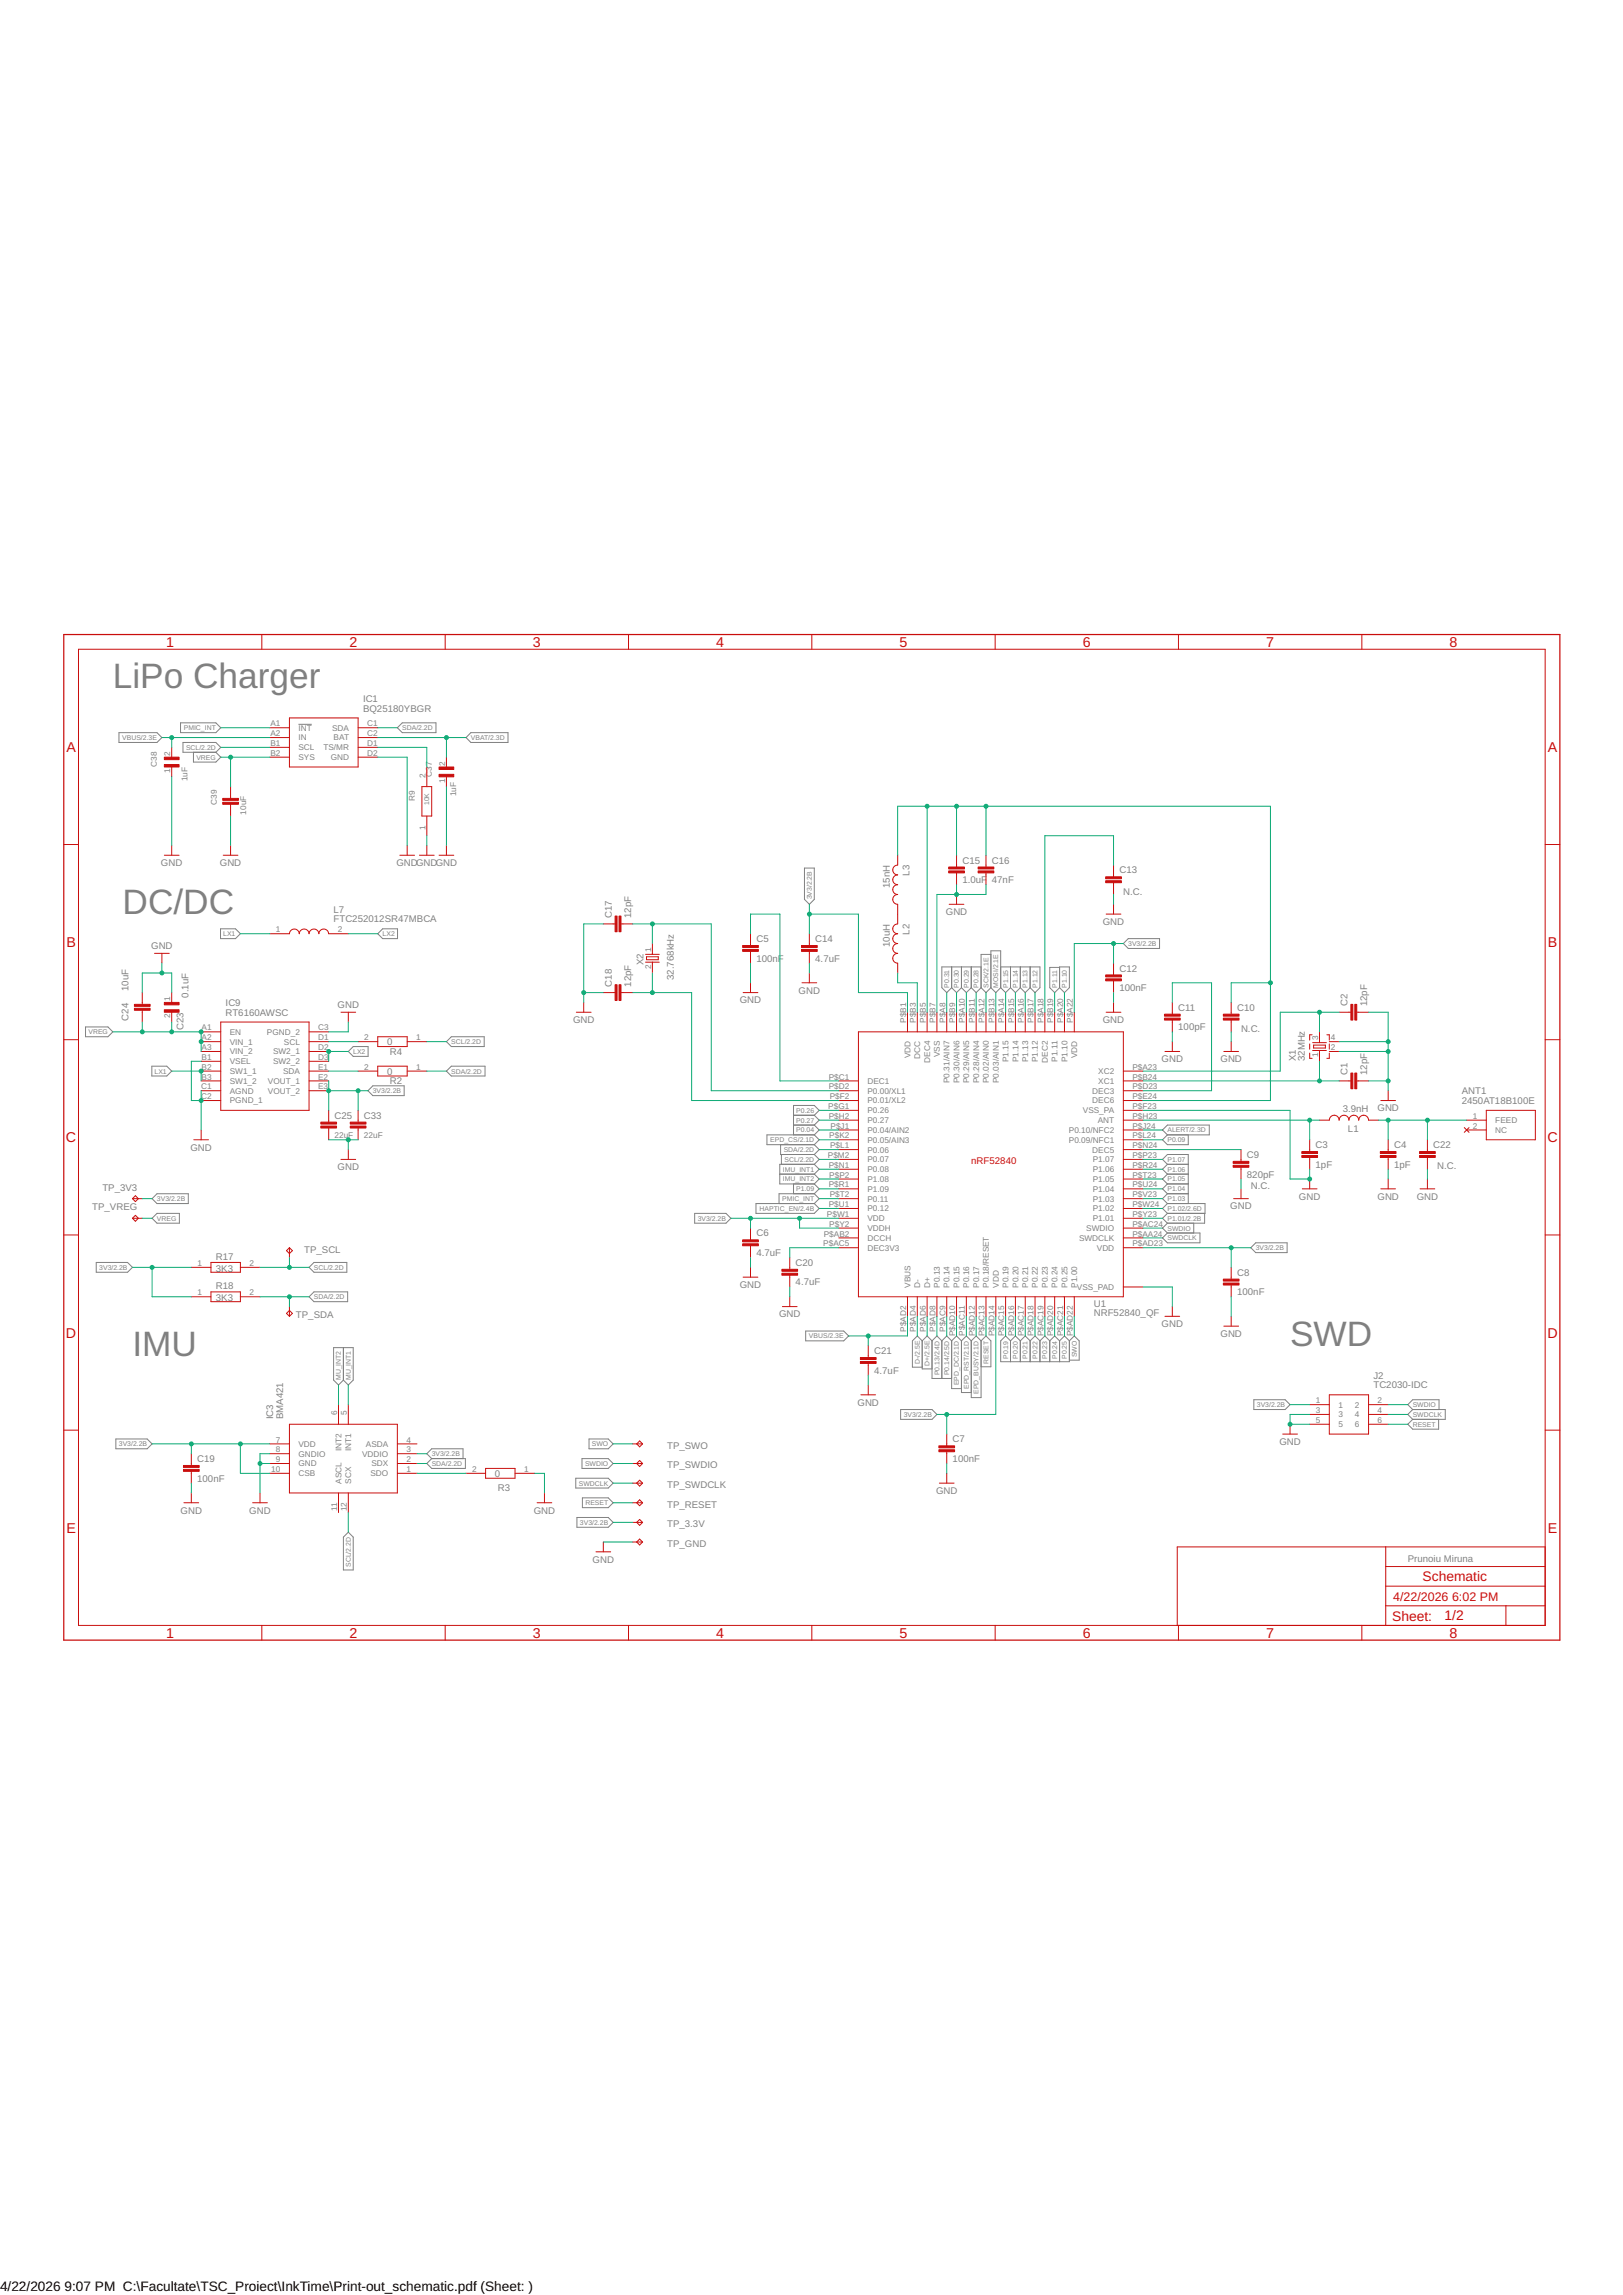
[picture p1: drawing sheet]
<svg xmlns="http://www.w3.org/2000/svg" width="420mm" height="594mm" viewBox="0 0 420 594" stroke-linecap="round" stroke-linejoin="round" font-family="sans-serif">
<defs><g id="words">
<g font-size="9.1" fill="#808080">
<text x="29.2" y="178.2">LiPo Charger</text>
<text x="31.7" y="236.6">DC/DC</text>
<text x="34.3" y="350.9">IMU</text>
<text x="334" y="348.4">SWD</text>
</g>
<g font-size="3.7" fill="#c90d0c">
<text x="43" y="167.4">1</text>
<text x="90.5" y="167.4">2</text>
<text x="138" y="167.4">3</text>
<text x="185.4" y="167.4">4</text>
<text x="232.9" y="167.4">5</text>
<text x="280.3" y="167.4">6</text>
<text x="327.8" y="167.4">7</text>
<text x="375.3" y="167.4">8</text>
<text x="17.2" y="194.6">A</text>
<text x="400.7" y="194.6">A</text>
<text x="17.2" y="245.2">B</text>
<text x="400.7" y="245.2">B</text>
<text x="17.1" y="295.7">C</text>
<text x="400.6" y="295.7">C</text>
<text x="17.1" y="346.2">D</text>
<text x="400.6" y="346.2">D</text>
<text x="17.2" y="396.8">E</text>
<text x="400.7" y="396.8">E</text>
<text x="43" y="423.9">1</text>
<text x="90.5" y="423.9">2</text>
<text x="138" y="423.9">3</text>
<text x="185.4" y="423.9">4</text>
<text x="232.9" y="423.9">5</text>
<text x="280.3" y="423.9">6</text>
<text x="327.8" y="423.9">7</text>
<text x="375.3" y="423.9">8</text>
</g>
<g font-size="3.6" fill="#c90d0c">
<text x="368.3" y="409.3">Schematic</text>
<text x="360.4" y="419.6">Sheet:</text>
<text x="374" y="419.5">1/2</text>
</g>
<g font-size="3.5">
<text x="0" y="593.1">4/22/2026</text>
<text x="16.7" y="593.1">9:07 PM C:\Facultate\TSC_Proiect\InkTime\Print-out_schematic.pdf (Sheet: )</text>
</g>
<g font-size="3.2" fill="#c90d0c">
<text x="360.6" y="414.4">4/22/2026</text>
<text x="375.9" y="414.4">6:02 PM</text>
</g>
<g font-size="2.5" fill="#808080">
<text x="94" y="184.2">BQ25180YBGR</text>
<text x="94" y="181.6">IC1</text>
<text x="41.7" y="224.2">GND</text>
<text x="56.9" y="224.2">GND</text>
<text x="102.6" y="224.2">GNDGNDGND</text>
<text x="235.4" y="226.7" transform="rotate(-90 235.4 226.7)">L3</text>
<text x="249.1" y="223.6">C15</text>
<text x="256.8" y="223.6">C16</text>
<text x="289.8" y="226.1">C13</text>
<text x="230.4" y="229.9" transform="rotate(-90 230.4 229.9)">15nH</text>
<text x="249.1" y="228.6">1.0uF</text>
<text x="256.8" y="228.6">47nF</text>
<text x="290.8" y="231.6">N.C.</text>
<text x="86.4" y="238.8">FTC252012SR47MBCA</text>
<text x="86.4" y="236.2">L7</text>
<text x="158.4" y="237.6" transform="rotate(-90 158.4 237.6)">C17</text>
<text x="163.4" y="237.6" transform="rotate(-90 163.4 237.6)">12pF</text>
<text x="244.9" y="236.9">GND</text>
<text x="285.5" y="239.4">GND</text>
<text x="39.1" y="245.8">GND</text>
<text x="195.8" y="243.9">C5</text>
<text x="211.1" y="243.9">C14</text>
<text x="230.4" y="245.2" transform="rotate(-90 230.4 245.2)">10uH</text>
<text x="235.4" y="242" transform="rotate(-90 235.4 242)">L2</text>
<text x="166.6" y="249.9" transform="rotate(-90 166.6 249.9)">X2</text>
<text x="195.8" y="248.9">100nF</text>
<text x="211.1" y="248.9">4.7uF</text>
<text x="289.8" y="251.5">C12</text>
<text x="33.3" y="256.6" transform="rotate(-90 33.3 256.6)">10uF</text>
<text x="158.4" y="255.4" transform="rotate(-90 158.4 255.4)">C18</text>
<text x="163.4" y="255.4" transform="rotate(-90 163.4 255.4)">12pF</text>
<text x="174.5" y="253.7" transform="rotate(-90 174.5 253.7)">32.768kHz</text>
<text x="206.8" y="257.2">GND</text>
<text x="289.8" y="256.6">100nF</text>
<text x="48.8" y="258.3" transform="rotate(-90 48.8 258.3)">0.1uF</text>
<text x="58.4" y="262.9">RT6160AWSC</text>
<text x="58.4" y="260.4">IC9</text>
<text x="87.4" y="261">GND</text>
<text x="191.5" y="259.7">GND</text>
<text x="305" y="261.6">C11</text>
<text x="320.3" y="261.6">C10</text>
<text x="348.8" y="260.5" transform="rotate(-90 348.8 260.5)">C2</text>
<text x="353.9" y="260.5" transform="rotate(-90 353.9 260.5)">12pF</text>
<text x="33.3" y="264.2" transform="rotate(-90 33.3 264.2)">C24</text>
<text x="47.5" y="266.6" transform="rotate(-90 47.5 266.6)">C23</text>
<text x="148.3" y="264.8">GND</text>
<text x="285.5" y="264.8">GND</text>
<text x="305" y="266.7">100pF</text>
<text x="321.3" y="267.1">N.C.</text>
<text x="100.2" y="270.5">0</text>
<text x="100.9" y="273.1">R4</text>
<text x="300.7" y="275">GND</text>
<text x="316" y="275">GND</text>
<text x="335.5" y="274.7" transform="rotate(-90 335.5 274.7)">X1</text>
<text x="337.8" y="274.7" transform="rotate(-90 337.8 274.7)">32MHz</text>
<text x="100.2" y="278.2">0</text>
<text x="100.9" y="280.7">R2</text>
<text x="348.8" y="278.3" transform="rotate(-90 348.8 278.3)">C1</text>
<text x="353.9" y="278.3" transform="rotate(-90 353.9 278.3)">12pF</text>
<text x="347.6" y="287.9">3.9nH</text>
<text x="356.6" y="287.7">GND</text>
<text x="378.4" y="285.8">2450AT18B100E</text>
<text x="378.4" y="283.2">ANT1</text>
<text x="86.6" y="289.6">C25</text>
<text x="94.2" y="289.6">C33</text>
<text x="349" y="293">L1</text>
<text x="49.3" y="297.8">GND</text>
<text x="322.8" y="299.7">C9</text>
<text x="340.6" y="297.2">C3</text>
<text x="360.9" y="297.2">C4</text>
<text x="371.1" y="297.2">C22</text>
<text x="87.4" y="302.9">GND</text>
<text x="322.8" y="304.8">820pF</text>
<text x="340.6" y="302.3">1pF</text>
<text x="360.9" y="302.3">1pF</text>
<text x="372.1" y="302.7">N.C.</text>
<text x="26.5" y="308.2">TP_3V3</text>
<text x="323.8" y="307.7">N.C.</text>
<text x="336.3" y="310.5">GND</text>
<text x="356.6" y="310.5">GND</text>
<text x="366.8" y="310.5">GND</text>
<text x="23.9" y="313.3">TP_VREG</text>
<text x="318.5" y="313.1">GND</text>
<text x="195.8" y="320.1">C6</text>
<text x="55.9" y="329.2">3K3</text>
<text x="55.9" y="326.1">R17</text>
<text x="78.7" y="324.2">TP_SCL</text>
<text x="195.8" y="325.1">4.7uF</text>
<text x="206" y="327.7">C20</text>
<text x="55.9" y="333.8">R18</text>
<text x="191.5" y="333.4">GND</text>
<text x="206" y="332.8">4.7uF</text>
<text x="320.3" y="335.3">100nF</text>
<text x="320.3" y="330.2">C8</text>
<text x="55.9" y="336.8">3K3</text>
<text x="76.6" y="341.3">TP_SDA</text>
<text x="201.7" y="341">GND</text>
<text x="283.2" y="340.8">NRF52840_QF</text>
<text x="283.2" y="338.2">U1</text>
<text x="300.7" y="343.5">GND</text>
<text x="316" y="346.1">GND</text>
<text x="226.3" y="350.5">C21</text>
<text x="226.3" y="355.6">4.7uF</text>
<text x="355.6" y="359.4">TC2030-IDC</text>
<text x="355.6" y="356.9">J2</text>
<text x="222" y="363.9">GND</text>
<text x="70.7" y="367.4" transform="rotate(-90 70.7 367.4)">IC3</text>
<text x="73.3" y="367.4" transform="rotate(-90 73.3 367.4)">BMA421</text>
<text x="172.7" y="375">TP_SWO</text>
<text x="246.6" y="373.4">C7</text>
<text x="331.2" y="374">GND</text>
<text x="51.1" y="383.5">100nF</text>
<text x="51.1" y="378.5">C19</text>
<text x="128.1" y="382.3">0</text>
<text x="172.7" y="380.1">TP_SWDIO</text>
<text x="246.6" y="378.5">100nF</text>
<text x="128.9" y="386.1">R3</text>
<text x="172.7" y="385.2">TP_SWDCLK</text>
<text x="242.3" y="386.7">GND</text>
<text x="46.8" y="391.8">GND</text>
<text x="64.5" y="391.8">GND</text>
<text x="138.2" y="391.8">GND</text>
<text x="172.7" y="390.3">TP_RESET</text>
<text x="172.7" y="395.4">TP_3.3V</text>
<text x="172.7" y="400.4">TP_GND</text>
<text x="153.4" y="404.5">GND</text>
<text x="364.5" y="404.2">Prunoiu Miruna</text>
</g>
<text font-size="2.5" fill="#c90d0c" x="251.4" y="301.4">nRF52840</text>
<g font-size="2.2" fill="#808080">
<text x="48.5" y="202.3" transform="rotate(-90 48.5 202.3)">1uF</text>
<text x="118.1" y="206.2" transform="rotate(-90 118.1 206.2)">1uF</text>
</g>
<g font-size="2.1" fill="#808080">
<text x="70" y="188">A1</text>
<text x="70" y="190.6">A2</text>
<text x="77.3" y="189.1">INT</text>
<text x="77.3" y="191.7">IN</text>
<text x="86" y="189.1">SDA</text>
<text x="86.4" y="191.7">BAT</text>
<text x="95" y="188">C1</text>
<text x="95" y="190.6">C2</text>
<text x="44.1" y="195.6" transform="rotate(-90 44.1 195.6)">2</text>
<text x="70" y="193.1">B1</text>
<text x="70" y="195.6">B2</text>
<text x="77.3" y="194.2">SCL</text>
<text x="77.3" y="196.8">SYS</text>
<text x="83.7" y="194.2">TS/MR</text>
<text x="85.6" y="196.8">GND</text>
<text x="95" y="193.1">D1</text>
<text x="95" y="195.6">D2</text>
<text x="40.6" y="198.5" transform="rotate(-90 40.6 198.5)">C38</text>
<text x="44.1" y="200.1" transform="rotate(-90 44.1 200.1)">1</text>
<text x="110.1" y="201.3" transform="rotate(-90 110.1 201.3)">2</text>
<text x="111.7" y="201.1" transform="rotate(-90 111.7 201.1)">C37</text>
<text x="115.2" y="202.6" transform="rotate(-90 115.2 202.6)">1</text>
<text x="115.2" y="198.2" transform="rotate(-90 115.2 198.2)">2</text>
<text x="56.1" y="208.3" transform="rotate(-90 56.1 208.3)">C39</text>
<text x="107.4" y="207.4" transform="rotate(-90 107.4 207.4)">R9</text>
<text x="63.8" y="210.9" transform="rotate(-90 63.8 210.9)">10uF</text>
<text x="110.1" y="214.8" transform="rotate(-90 110.1 214.8)">1</text>
<text x="71.4" y="241.4">1</text>
<text x="87.4" y="241.4">2</text>
<text x="168.5" y="250.9" transform="rotate(-90 168.5 250.9)">2</text>
<text x="168.5" y="246.4" transform="rotate(-90 168.5 246.4)">1</text>
<text x="44.1" y="263.6" transform="rotate(-90 44.1 263.6)">2</text>
<text x="44.1" y="259.1" transform="rotate(-90 44.1 259.1)">1</text>
<text x="52.2" y="266.7">A1</text>
<text x="52.2" y="269.3">A2</text>
<text x="59.5" y="267.9">EN</text>
<text x="69.1" y="267.9">PGND_2</text>
<text x="82.3" y="266.7">C3</text>
<text x="82.3" y="269.3">D1</text>
<text x="94.3" y="269.3">2</text>
<text x="107.7" y="269.3">1</text>
<text x="234.6" y="264.8" transform="rotate(-90 234.6 264.8)">P$B1</text>
<text x="237.1" y="264.8" transform="rotate(-90 237.1 264.8)">P$B3</text>
<text x="239.6" y="264.8" transform="rotate(-90 239.6 264.8)">P$B5</text>
<text x="242.2" y="264.8" transform="rotate(-90 242.2 264.8)">P$B7</text>
<text x="244.7" y="264.8" transform="rotate(-90 244.7 264.8)">P$A8</text>
<text x="247.3" y="264.8" transform="rotate(-90 247.3 264.8)">P$B9</text>
<text x="249.8" y="264.8" transform="rotate(-90 249.8 264.8)">P$A10</text>
<text x="252.3" y="264.8" transform="rotate(-90 252.3 264.8)">P$B11</text>
<text x="254.9" y="264.8" transform="rotate(-90 254.9 264.8)">P$A12</text>
<text x="257.4" y="264.8" transform="rotate(-90 257.4 264.8)">P$B13</text>
<text x="260" y="264.8" transform="rotate(-90 260 264.8)">P$A14</text>
<text x="262.5" y="264.8" transform="rotate(-90 262.5 264.8)">P$B15</text>
<text x="265" y="264.8" transform="rotate(-90 265 264.8)">P$A16</text>
<text x="267.6" y="264.8" transform="rotate(-90 267.6 264.8)">P$B17</text>
<text x="270.1" y="264.8" transform="rotate(-90 270.1 264.8)">P$A18</text>
<text x="272.7" y="264.8" transform="rotate(-90 272.7 264.8)">P$B19</text>
<text x="275.2" y="264.8" transform="rotate(-90 275.2 264.8)">P$A20</text>
<text x="277.7" y="264.8" transform="rotate(-90 277.7 264.8)">P$A22</text>
<text x="341.2" y="269.3" transform="rotate(-90 341.2 269.3)">3</text>
<text x="344.5" y="269.3">4</text>
<text x="52.2" y="271.8">A3</text>
<text x="52.2" y="274.4">B1</text>
<text x="59.5" y="270.4">VIN_1</text>
<text x="59.5" y="272.9">VIN_2</text>
<text x="59.5" y="275.5">VSEL</text>
<text x="70.7" y="272.9">SW2_1</text>
<text x="70.7" y="275.5">SW2_2</text>
<text x="73.5" y="270.4">SCL</text>
<text x="82.3" y="271.8">D2</text>
<text x="82.3" y="274.4">D3</text>
<text x="235.7" y="273.9" transform="rotate(-90 235.7 273.9)">VDD</text>
<text x="238.2" y="274.1" transform="rotate(-90 238.2 274.1)">DCC</text>
<text x="240.8" y="275.1" transform="rotate(-90 240.8 275.1)">DEC4</text>
<text x="243.3" y="273.7" transform="rotate(-90 243.3 273.7)">VSS</text>
<text x="261.1" y="275" transform="rotate(-90 261.1 275)">P1.15</text>
<text x="263.6" y="275" transform="rotate(-90 263.6 275)">P1.14</text>
<text x="266.2" y="275" transform="rotate(-90 266.2 275)">P1.13</text>
<text x="268.7" y="275" transform="rotate(-90 268.7 275)">P1.12</text>
<text x="271.2" y="275.1" transform="rotate(-90 271.2 275.1)">DEC2</text>
<text x="273.8" y="274.9" transform="rotate(-90 273.8 274.9)">P1.11</text>
<text x="276.3" y="275" transform="rotate(-90 276.3 275)">P1.10</text>
<text x="278.9" y="273.9" transform="rotate(-90 278.9 273.9)">VDD</text>
<text x="341.2" y="273.7" transform="rotate(-90 341.2 273.7)">1</text>
<text x="344.5" y="271.8">2</text>
<text x="52.1" y="282">C1</text>
<text x="52.2" y="276.9">B2</text>
<text x="52.2" y="279.4">B3</text>
<text x="59.5" y="278">SW1_1</text>
<text x="59.5" y="280.6">SW1_2</text>
<text x="69.3" y="280.6">VOUT_1</text>
<text x="73.3" y="278">SDA</text>
<text x="82.3" y="276.9">E1</text>
<text x="82.3" y="279.4">E2</text>
<text x="82.3" y="282">E3</text>
<text x="94.3" y="276.9">2</text>
<text x="107.7" y="276.9">1</text>
<text x="214.6" y="279.4">P$C1</text>
<text x="214.6" y="282">P$D2</text>
<text x="224.6" y="280.6">DEC1</text>
<text x="245.8" y="280.3" transform="rotate(-90 245.8 280.3)">P0.31/AIN7</text>
<text x="248.4" y="280.3" transform="rotate(-90 248.4 280.3)">P0.30/AIN6</text>
<text x="250.9" y="280.3" transform="rotate(-90 250.9 280.3)">P0.29/AIN5</text>
<text x="253.5" y="280.3" transform="rotate(-90 253.5 280.3)">P0.28/AIN4</text>
<text x="256" y="280.3" transform="rotate(-90 256 280.3)">P0.02/AIN0</text>
<text x="258.5" y="280.3" transform="rotate(-90 258.5 280.3)">P0.03/AIN1</text>
<text x="284.3" y="280.6">XC1</text>
<text x="284.3" y="278">XC2</text>
<text x="293.1" y="282">P$D23</text>
<text x="293.1" y="279.4">P$B24</text>
<text x="293.1" y="276.9">P$A23</text>
<text x="52.1" y="284.5">C2</text>
<text x="59.5" y="283.1">AGND</text>
<text x="59.5" y="285.6">PGND_1</text>
<text x="69.3" y="283.1">VOUT_2</text>
<text x="214.4" y="287.1">P$G1</text>
<text x="214.8" y="284.5">P$F2</text>
<text x="224.6" y="283.1">P0.00/XL1</text>
<text x="224.6" y="285.6">P0.01/XL2</text>
<text x="282.8" y="285.6">DEC6</text>
<text x="282.8" y="283.1">DEC3</text>
<text x="293.1" y="287.1">P$F23</text>
<text x="293.1" y="284.5">P$E24</text>
<text x="214.6" y="289.6">P$H2</text>
<text x="215" y="292.1">P$J1</text>
<text x="224.6" y="288.2">P0.26</text>
<text x="224.6" y="290.7">P0.27</text>
<text x="224.6" y="293.3">P0.04/AIN2</text>
<text x="276.7" y="293.3">P0.10/NFC2</text>
<text x="280.3" y="288.2">VSS_PA</text>
<text x="284.2" y="290.7">ANT</text>
<text x="293.1" y="289.6">P$H23</text>
<text x="293.1" y="292.1">P$J24</text>
<text x="381.2" y="289.6">1</text>
<text x="381.2" y="292.1">2</text>
<text x="387.1" y="290.7">FEED</text>
<text x="387.1" y="293.3">NC</text>
<text x="86.6" y="294.7">22uF</text>
<text x="94.2" y="294.7">22uF</text>
<text x="214.3" y="299.8">P$M2</text>
<text x="214.7" y="294.7">P$K2</text>
<text x="214.9" y="297.2">P$L1</text>
<text x="224.6" y="295.8">P0.05/AIN3</text>
<text x="224.6" y="298.3">P0.06</text>
<text x="276.7" y="295.8">P0.09/NFC1</text>
<text x="282.8" y="298.3">DEC5</text>
<text x="293.1" y="299.8">P$P23</text>
<text x="293.1" y="297.2">P$N24</text>
<text x="293.1" y="294.7">P$L24</text>
<text x="214.6" y="302.3">P$N1</text>
<text x="214.7" y="304.8">P$P2</text>
<text x="224.6" y="300.9">P0.07</text>
<text x="224.6" y="303.4">P0.08</text>
<text x="224.6" y="306">P1.08</text>
<text x="282.9" y="306">P1.05</text>
<text x="282.9" y="303.4">P1.06</text>
<text x="282.9" y="300.9">P1.07</text>
<text x="293.1" y="304.8">P$T23</text>
<text x="293.1" y="302.3">P$R24</text>
<text x="214.6" y="307.4">P$R1</text>
<text x="214.8" y="309.9">P$T2</text>
<text x="224.6" y="308.5">P1.09</text>
<text x="224.6" y="311">P0.11</text>
<text x="282.9" y="311">P1.03</text>
<text x="282.9" y="308.5">P1.04</text>
<text x="293.1" y="309.9">P$V23</text>
<text x="293.1" y="307.4">P$U24</text>
<text x="214.1" y="315">P$W1</text>
<text x="214.6" y="312.5">P$U1</text>
<text x="214.7" y="317.5">P$Y2</text>
<text x="224.6" y="316.1">VDD</text>
<text x="224.6" y="313.6">P0.12</text>
<text x="282.9" y="316.1">P1.01</text>
<text x="282.9" y="313.6">P1.02</text>
<text x="293.1" y="317.5">P$AC24</text>
<text x="293.1" y="315">P$Y23</text>
<text x="293.1" y="312.5">P$W24</text>
<text x="213.1" y="322.6">P$AC5</text>
<text x="213.3" y="320.1">P$AB2</text>
<text x="224.6" y="318.7">VDDH</text>
<text x="224.6" y="321.2">DCCH</text>
<text x="224.6" y="323.7">DEC3V3</text>
<text x="279.3" y="321.2">SWDCLK</text>
<text x="281.2" y="318.7">SWDIO</text>
<text x="284" y="323.7">VDD</text>
<text x="293.1" y="320.1">P$AA24</text>
<text x="293.1" y="322.6">P$AD23</text>
<text x="51.1" y="327.7">1</text>
<text x="64.6" y="327.7">2</text>
<text x="51.1" y="335.3">1</text>
<text x="64.6" y="335.3">2</text>
<text x="235.7" y="333.3" transform="rotate(-90 235.7 333.3)">VBUS</text>
<text x="238.2" y="333.3" transform="rotate(-90 238.2 333.3)">D-</text>
<text x="240.8" y="333.3" transform="rotate(-90 240.8 333.3)">D+</text>
<text x="243.3" y="333.3" transform="rotate(-90 243.3 333.3)">P0.13</text>
<text x="245.8" y="333.3" transform="rotate(-90 245.8 333.3)">P0.14</text>
<text x="248.4" y="333.3" transform="rotate(-90 248.4 333.3)">P0.15</text>
<text x="250.9" y="333.3" transform="rotate(-90 250.9 333.3)">P0.16</text>
<text x="253.5" y="333.3" transform="rotate(-90 253.5 333.3)">P0.17</text>
<text x="256" y="333.3" transform="rotate(-90 256 333.3)">P0.18/RESET</text>
<text x="258.5" y="333.3" transform="rotate(-90 258.5 333.3)">VDD</text>
<text x="261.1" y="333.3" transform="rotate(-90 261.1 333.3)">P0.19</text>
<text x="263.6" y="333.3" transform="rotate(-90 263.6 333.3)">P0.20</text>
<text x="266.2" y="333.3" transform="rotate(-90 266.2 333.3)">P0.21</text>
<text x="268.7" y="333.3" transform="rotate(-90 268.7 333.3)">P0.22</text>
<text x="271.2" y="333.3" transform="rotate(-90 271.2 333.3)">P0.23</text>
<text x="273.8" y="333.3" transform="rotate(-90 273.8 333.3)">P0.24</text>
<text x="276.3" y="333.3" transform="rotate(-90 276.3 333.3)">P0.25</text>
<text x="278.8" y="333.9">VSS_PAD</text>
<text x="278.9" y="333.3" transform="rotate(-90 278.9 333.3)">P1.00</text>
<text x="234.6" y="344.8" transform="rotate(-90 234.6 344.8)">P$AD2</text>
<text x="237.1" y="344.8" transform="rotate(-90 237.1 344.8)">P$AD4</text>
<text x="239.6" y="344.8" transform="rotate(-90 239.6 344.8)">P$AD6</text>
<text x="242.2" y="344.8" transform="rotate(-90 242.2 344.8)">P$AD8</text>
<text x="244.7" y="344.8" transform="rotate(-90 244.7 344.8)">P$AC9</text>
<text x="247.3" y="345.9" transform="rotate(-90 247.3 345.9)">P$AD10</text>
<text x="249.8" y="345.8" transform="rotate(-90 249.8 345.8)">P$AC11</text>
<text x="252.3" y="345.9" transform="rotate(-90 252.3 345.9)">P$AD12</text>
<text x="254.9" y="345.9" transform="rotate(-90 254.9 345.9)">P$AC13</text>
<text x="257.4" y="345.9" transform="rotate(-90 257.4 345.9)">P$AD14</text>
<text x="260" y="345.9" transform="rotate(-90 260 345.9)">P$AC15</text>
<text x="262.5" y="345.9" transform="rotate(-90 262.5 345.9)">P$AD16</text>
<text x="265" y="345.9" transform="rotate(-90 265 345.9)">P$AC17</text>
<text x="267.6" y="345.9" transform="rotate(-90 267.6 345.9)">P$AD18</text>
<text x="270.1" y="345.9" transform="rotate(-90 270.1 345.9)">P$AC19</text>
<text x="272.7" y="345.9" transform="rotate(-90 272.7 345.9)">P$AD20</text>
<text x="275.2" y="345.9" transform="rotate(-90 275.2 345.9)">P$AC21</text>
<text x="277.7" y="345.9" transform="rotate(-90 277.7 345.9)">P$AD22</text>
<text x="340.6" y="363.3">1</text>
<text x="340.6" y="365.8">3</text>
<text x="346.5" y="364.4">1</text>
<text x="350.8" y="364.4">2</text>
<text x="356.6" y="363.3">2</text>
<text x="356.6" y="365.8">4</text>
<text x="87.3" y="366.3" transform="rotate(-90 87.3 366.3)">6</text>
<text x="89.8" y="366.3" transform="rotate(-90 89.8 366.3)">5</text>
<text x="340.6" y="368.3">5</text>
<text x="346.5" y="366.9">3</text>
<text x="346.5" y="369.4">5</text>
<text x="350.8" y="366.9">4</text>
<text x="350.8" y="369.4">6</text>
<text x="356.6" y="368.3">6</text>
<text x="71.4" y="373.4">7</text>
<text x="71.4" y="375.9">8</text>
<text x="77.3" y="374.5">VDD</text>
<text x="77.3" y="377.1">GNDIO</text>
<text x="88.4" y="375.7" transform="rotate(-90 88.4 375.7)">INT2</text>
<text x="90.9" y="375.7" transform="rotate(-90 90.9 375.7)">INT1</text>
<text x="93.8" y="377.1">VDDIO</text>
<text x="94.7" y="374.5">ASDA</text>
<text x="105.2" y="375.9">3</text>
<text x="105.2" y="373.4">4</text>
<text x="70.2" y="381">10</text>
<text x="71.4" y="378.5">9</text>
<text x="77.3" y="379.6">GND</text>
<text x="77.3" y="382.1">CSB</text>
<text x="95.9" y="382.1">SDO</text>
<text x="96.1" y="379.6">SDX</text>
<text x="105.2" y="381">1</text>
<text x="105.2" y="378.5">2</text>
<text x="122.2" y="381">2</text>
<text x="135.7" y="381">1</text>
<text x="88.4" y="384.1" transform="rotate(-90 88.4 384.1)">ASCL</text>
<text x="90.9" y="384.1" transform="rotate(-90 90.9 384.1)">SCX</text>
<text x="87.3" y="391" transform="rotate(-90 87.3 391)">11</text>
<text x="89.8" y="391.2" transform="rotate(-90 89.8 391.2)">12</text>
</g>
<g font-size="1.8" fill="#808080">
<text x="31.6" y="191.6">VBUS/2.3E</text>
<text x="47.6" y="189">PMIC_INT</text>
<text x="104.1" y="189">SDA/2.2D</text>
<text x="121.9" y="191.6">VBAT/2.3D</text>
<text x="48.2" y="194.1">SCL/2.2D</text>
<text x="50.8" y="196.6">VREG</text>
<text x="111.1" y="208.4" transform="rotate(-90 111.1 208.4)">10K</text>
<text x="210.2" y="232.8" transform="rotate(-90 210.2 232.8)">3V3/2.2B</text>
<text x="57.8" y="242.3">LX1</text>
<text x="99.1" y="242.3">LX2</text>
<text x="292.1" y="244.9">3V3/2.2B</text>
<text x="245.7" y="255.7" transform="rotate(-90 245.7 255.7)">P0.31</text>
<text x="248.3" y="255.7" transform="rotate(-90 248.3 255.7)">P0.30</text>
<text x="250.8" y="255.7" transform="rotate(-90 250.8 255.7)">P0.29</text>
<text x="253.3" y="255.7" transform="rotate(-90 253.3 255.7)">P0.28</text>
<text x="255.9" y="255.7" transform="rotate(-90 255.9 255.7)">SCK/2.1E</text>
<text x="258.4" y="255.7" transform="rotate(-90 258.4 255.7)">MOSI/2.1E</text>
<text x="261" y="255.7" transform="rotate(-90 261 255.7)">P1.15</text>
<text x="263.5" y="255.7" transform="rotate(-90 263.5 255.7)">P1.14</text>
<text x="266" y="255.7" transform="rotate(-90 266 255.7)">P1.13</text>
<text x="268.6" y="255.7" transform="rotate(-90 268.6 255.7)">P1.12</text>
<text x="273.7" y="255.7" transform="rotate(-90 273.7 255.7)">P1.11</text>
<text x="276.2" y="255.7" transform="rotate(-90 276.2 255.7)">P1.10</text>
<text x="22.9" y="267.7">VREG</text>
<text x="91.4" y="272.8">LX2</text>
<text x="116.8" y="270.3">SCL/2.2D</text>
<text x="40" y="277.9">LX1</text>
<text x="116.8" y="277.9">SDA/2.2D</text>
<text x="96.5" y="283">3V3/2.2B</text>
<text x="206.1" y="288.1">P0.26</text>
<text x="206.1" y="290.6">P0.27</text>
<text x="206.1" y="293.1">P0.04</text>
<text x="302.2" y="293.1">ALERT/2.3D</text>
<text x="199.4" y="295.7">EPD_CS/2.1D</text>
<text x="202.9" y="298.2">SDA/2.2D</text>
<text x="302.2" y="295.7">P0.09</text>
<text x="202.7" y="305.8">IMU_INT2</text>
<text x="202.7" y="303.3">IMU_INT1</text>
<text x="203.1" y="300.8">SCL/2.2D</text>
<text x="302.2" y="300.8">P1.07</text>
<text x="302.2" y="303.3">P1.06</text>
<text x="302.2" y="305.8">P1.05</text>
<text x="40.6" y="310.9">3V3/2.2B</text>
<text x="202.5" y="310.9">PMIC_INT</text>
<text x="206.1" y="308.4">P1.09</text>
<text x="302.2" y="308.4">P1.04</text>
<text x="302.2" y="310.9">P1.03</text>
<text x="40.6" y="316">VREG</text>
<text x="180.6" y="316">3V3/2.2B</text>
<text x="196.7" y="313.5">HAPTIC_EN/2.4B</text>
<text x="302.2" y="313.5">P1.02/2.6D</text>
<text x="302.2" y="316">P1.01/2.2B</text>
<text x="302.2" y="321.1">SWDCLK</text>
<text x="302.2" y="318.5">SWDIO</text>
<text x="325.1" y="323.6">3V3/2.2B</text>
<text x="25.7" y="328.7">3V3/2.2B</text>
<text x="81.3" y="328.7">SCL/2.2D</text>
<text x="81.3" y="336.3">SDA/2.2D</text>
<text x="209.4" y="346.5">VBUS/2.3E</text>
<text x="238.1" y="353.1" transform="rotate(-90 238.1 353.1)">D-/2.5E</text>
<text x="240.6" y="353.6" transform="rotate(-90 240.6 353.6)">D+/2.5E</text>
<text x="255.9" y="353" transform="rotate(-90 255.9 353)">RESET</text>
<text x="261" y="351.8" transform="rotate(-90 261 351.8)">P0.19</text>
<text x="263.5" y="351.8" transform="rotate(-90 263.5 351.8)">P0.20</text>
<text x="266" y="351.8" transform="rotate(-90 266 351.8)">P0.21</text>
<text x="268.6" y="351.8" transform="rotate(-90 268.6 351.8)">P0.22</text>
<text x="271.1" y="351.8" transform="rotate(-90 271.1 351.8)">P0.23</text>
<text x="273.7" y="351.8" transform="rotate(-90 273.7 351.8)">P0.24</text>
<text x="276.2" y="351.8" transform="rotate(-90 276.2 351.8)">P0.25</text>
<text x="278.7" y="351.3" transform="rotate(-90 278.7 351.3)">SWO</text>
<text x="88.3" y="357.3" transform="rotate(-90 88.3 357.3)">MU_INT2</text>
<text x="90.8" y="357.3" transform="rotate(-90 90.8 357.3)">MU_INT1</text>
<text x="243.2" y="356" transform="rotate(-90 243.2 356)">P0.13/2.4D</text>
<text x="245.7" y="356" transform="rotate(-90 245.7 356)">P0.14/2.5D</text>
<text x="248.3" y="358.6" transform="rotate(-90 248.3 358.6)">EPD_DC/2.1D</text>
<text x="250.8" y="359.6" transform="rotate(-90 250.8 359.6)">EPD_RST/2.1D</text>
<text x="253.3" y="360.9" transform="rotate(-90 253.3 360.9)">EPD_BUSY/2.1D</text>
<text x="325.4" y="364.2">3V3/2.2B</text>
<text x="365.7" y="364.2">SWDIO</text>
<text x="234" y="366.8">3V3/2.2B</text>
<text x="365.7" y="369.3">RESET</text>
<text x="365.7" y="366.8">SWDCLK</text>
<text x="30.8" y="374.4">3V3/2.2B</text>
<text x="111.8" y="376.9">3V3/2.2B</text>
<text x="153.2" y="374.4">SWO</text>
<text x="111.8" y="379.5">SDA/2.2D</text>
<text x="151.5" y="379.5">SWDIO</text>
<text x="149.8" y="384.6">SWDCLK</text>
<text x="151.5" y="389.6">RESET</text>
<text x="150.1" y="394.7">3V3/2.2B</text>
<text x="90.8" y="405.6" transform="rotate(-90 90.8 405.6)">SCL/2.2D</text>
</g>
</g></defs>
<g fill="none" stroke="#808080" stroke-width=".26">
<path d="M30.8 189.7h9.8l1.3 1.2-1.3 1.3h-9.8zM46.7 187.1h9.2l1.2 1.3-1.2 1.3h-9.2zM47.4 192.2h8.5l1.2 1.3-1.2 1.2h-8.5zM50.1 194.7v2.6h5.8l1.2-1.3-1.2-1.3M77.3 187.5h3.4M102.9 188.4l1.2-1.3h8.8v2.6h-8.8zM121.9 189.7h9.6v2.5h-9.6l-1.3-1.3zM208.3 224.7h2.5v8.1l-1.3 1.3-1.2-1.3zM57.1 240.4h3.9l1.2 1.3-1.2 1.3h-3.9zM97.8 241.7l1.3-1.3h3.8v2.6h-3.8zM246.4 250.3v5.4M246.4 255.7l1.2 1.2 1.3-1.2"/>
<path d="M248.9 250.3v5.4M248.9 255.7l1.3 1.2 1.2-1.2M251.4 250.3v5.4M251.4 255.7l1.3 1.2 1.3-1.2M254 250.3h-10.2v5.4l1.3 1.2 1.3-1.2M254 255.7l1.2 1.2 1.3-1.2M256.5 255.7v-9.6h2.6v9.6M256.5 247.1h-2.5v8.6M256.5 255.7l1.3 1.2 1.3-1.2M259.1 250.3h10.1v5.4l-1.3 1.2-1.2-1.2M259.1 255.7l1.2 1.2 1.3-1.2M261.6 250.3v5.4"/>
<path d="M261.6 255.7l1.3 1.2 1.2-1.2M264.1 255.7l1.3 1.2 1.3-1.2M264.1 250.3v5.4M266.7 250.3v5.4M274.3 250.3h2.5v5.4l-1.2 1.2-1.3-1.2zM274.3 250.4h-2.5v5.3l1.2 1.2 1.3-1.2M292.1 243h8.1v2.5h-8.1l-1.3-1.3zM22.1 265.8h5.8l1.3 1.3-1.3 1.3h-5.8zM39.3 276h3.9l1.2 1.3-1.2 1.2h-3.9zM90.2 272.2l1.2-1.3h3.9v2.6h-3.9zM115.6 277.3l1.2-1.3h8.8v2.5h-8.8zM116.8 268.4h8.5v2.5h-8.5l-1.2-1.3z"/>
<path d="M95.2 282.3l1.3-1.2h8.1v2.5h-8.1zM202.1 296.3v2.6h8.7M202.3 298.9v2.5M205.4 291.2h5.4M205.4 288.7h5.4M210.8 293.8h-12.3v2.5h12.3M210.8 298.9l1.3 1.2-1.3 1.3M210.8 296.3l1.3 1.3-1.3 1.3M210.8 291.2l1.3 1.3-1.3 1.3M210.8 288.7l1.3 1.3-1.3 1.2M210.8 288.7l1.3-1.3-1.3-1.2h-5.4v7.6M210.8 293.8l1.3 1.2-1.3 1.3"/>
<path d="M300.9 292.5l1.3-1.3h10.9v2.6h-10.9zM302.2 293.8l-1.3 1.2 1.3 1.3h5.4v-2.5M39.4 315.4l1.2-1.3h5.8v2.5h-5.8zM39.4 310.3l1.2-1.3h8.1v2.6h-8.1zM179.8 314.1h8.1l1.3 1.3-1.3 1.2h-8.1zM195.7 311.6h15.1l1.3 1.2-1.3 1.3h-15.1zM201.9 303.9h8.9M205.4 306.5v2.5M210.8 309l1.3 1.3-1.3 1.3M210.8 309h-9.1v2.6M210.8 301.4h-8.9v5.1h8.9M210.8 306.5l1.3 1.2-1.3 1.3"/>
<path d="M210.8 301.4l1.3 1.3-1.3 1.2M210.8 303.9l1.3 1.3-1.3 1.3M302.2 311.6h9.8v2.5h-9.8M302.2 309h5.4M302.2 301.4l-1.3-1.3 1.3-1.2h5.4v12.7M302.2 316.6l-1.3 1.3 1.3 1.3M302.2 306.5l-1.3 1.2 1.3 1.3M302.2 309l-1.3 1.3 1.3 1.3M302.2 311.6l-1.3 1.2 1.3 1.3M302.2 301.4h5.4M302.2 301.4l-1.3 1.3 1.3 1.2M302.2 303.9h5.4"/>
<path d="M302.2 303.9l-1.3 1.3 1.3 1.3M302.2 306.5h5.4M302.2 314.1l-1.3 1.3 1.3 1.2M309 316.6v2.6M311.8 314.1v2.5h-9.6M24.9 326.8h8.1l1.3 1.3-1.3 1.2h-8.1zM80 328.1l1.3-1.3h8.5v2.5h-8.5zM80 335.7l1.3-1.3h8.7v2.6h-8.7zM300.9 320.4l1.3-1.2h8.4v2.5h-8.4zM325.1 321.7h8.1v2.6h-8.1l-1.3-1.3zM86.4 348.8h5v8.5l-1.2 1.2-1.3-1.2-1.3 1.2-1.2-1.2zM88.9 348.8v8.5"/>
<path d="M208.6 344.6h9.8l1.3 1.2-1.3 1.3h-9.8zM238.7 347.1l1.3-1.3 1.3 1.3M238.7 347.1v7.3h2.6M238.7 347.1l-1.2-1.3-1.3 1.3v6.8h2.5M241.3 347.1v9.7h5.1M241.3 347.1l1.2-1.3 1.3 1.3M243.8 347.1l1.3-1.3 1.3 1.3M243.8 347.1v9.7M246.4 347.1l1.2-1.3 1.3 1.3M246.4 347.1v12.4h2.5M248.9 347.1l1.3-1.3 1.2 1.3M248.9 347.1v13.4h2.5"/>
<path d="M251.4 347.1v14.7h2.6v-14.7M251.4 347.1l1.3-1.3 1.3 1.3M254 347.1l1.2-1.3 1.3 1.3v6.7h-2.5M261.6 347.1l-1.3-1.3-1.2 1.3v5.4h17.7v-5.4M261.6 347.1v5.4M261.6 347.1l1.3-1.3 1.2 1.3M264.1 347.1v5.4M264.1 347.1l1.3-1.3 1.3 1.3M266.7 347.1v5.4M266.7 347.1l1.2-1.3 1.3 1.3M269.2 347.1v5.4M269.2 347.1l1.3-1.3 1.3 1.3"/>
<path d="M271.8 347.1l1.2-1.3 1.3 1.3M271.8 347.1v5.4M274.3 347.1l1.3-1.3 1.2 1.3M274.3 347.1v5.4M276.8 347.1l1.3-1.3 1.3 1.3v5h-2.6M30 372.5h8.1l1.3 1.3-1.3 1.2h-8.1zM110.5 378.8l1.3-1.2h8.7v2.5h-8.7zM111.8 377.6l-1.3-1.3 1.3-1.3h8.1v2.6M150.7 377.6h6.8l1.2 1.2-1.2 1.3h-6.8zM152.5 372.5h5l1.2 1.3-1.2 1.2h-5zM233.2 364.9h8.1l1.2 1.2-1.2 1.3h-8.1zM324.6 362.3h8.1l1.3 1.3-1.3 1.3h-8.1z"/>
<path d="M365.7 367.4l-1.3 1.3 1.3 1.3h6.7v-2.6M365.7 364.9h8.4v2.5h-8.4M365.7 364.9l-1.3 1.2 1.3 1.3M365.7 364.9l-1.3-1.3 1.3-1.3h6.8v2.6M90.2 396.6l1.2 1.3v8.5h-2.5v-8.5zM149.1 382.7h8.4l1.2 1.2-1.2 1.3h-8.4zM149.4 392.8h8.1l1.2 1.3-1.2 1.3h-8.1zM150.8 387.7h6.7l1.2 1.3-1.2 1.3h-6.7z"/>
</g>
<g fill="none" stroke="#c90d0c" stroke-width=".26">
<path d="M20.3 168.1h379.7v252.7h-379.7zM67.8 164.3v3.8M115.3 164.3v3.8M162.7 164.3v3.8M210.2 164.3v3.8M257.6 164.3v3.8M305.1 164.3v3.8M352.6 164.3v3.8M44.4 193.5v2.5M44.4 198.5v2.6M69.8 188.4h5.1M69.8 190.9h5.1"/>
<path d="M69.8 193.5h5.1M69.8 196h5.1M74.9 185.8h17.8v12.7h-17.8zM92.7 188.4h5.1M92.7 190.9h5.1M92.7 193.5h5.1M92.7 196h5.1M110.5 198.5v5.1M115.6 196v2.5M16.5 218.6h3.8M44.4 218.9v2.5M59.7 203.6v3.1"/>
<path d="M59.7 208.2v3M59.7 218.9v2.5M105.4 218.9v2.5M109.2 203.6h2.6v7.6h-2.6zM110.5 211.2v5.1M110.5 218.9v2.5M115.6 201.1v2.5M115.6 218.9v2.5M400 218.6h3.8M42.5 221.4h3.9M57.8 221.4h3.8M103.5 221.4h3.8"/>
<path d="M108.6 221.4h3.8M113.7 221.4h3.8M156.2 239.2h3M160.8 239.2h3M232.4 221.4v2.5a1.27 1.27 0 0 0-1.3 1.3 1.27 1.27 0 0 0 1.3 1.3 1.27 1.27 0 0 0-1.3 1.2 1.27 1.27 0 0 0 1.3 1.3 1.27 1.27 0 0 0-1.3 1.3 1.27 1.27 0 0 0 1.3 1.2 1.27 1.27 0 0 0-1.3 1.3 1.27 1.27 0 0 0 1.3 1.3v5.1a1.27 1.27 0 0 0-1.3 1.2 1.27 1.27 0 0 0 1.3 1.3 1.27 1.27 0 0 0-1.3 1.3 1.27 1.27 0 0 0 1.3 1.2 1.27 1.27 0 0 0-1.3 1.3 1.27 1.27 0 0 0 1.3 1.3 1.27 1.27 0 0 0-1.3 1.3 1.27 1.27 0 0 0 1.3 1.2v2.6M245.7 234.1h3.8M247.6 221.4v3M247.6 226v3M247.6 231.5v2.6M255.2 221.4v3M255.2 226v3M286.4 236.6h3.8"/>
<path d="M288.3 223.9v3.1M288.3 228.5v3M288.3 234.1v2.5M36.8 256.9v3.1M40 246.8h3.8M41.9 246.8v2.5M44.4 256.9v2.6M69.8 241.7h5.1a1.27 1.27 0 0 1 1.3-1.2 1.27 1.27 0 0 1 1.3 1.2 1.27 1.27 0 0 1 1.2-1.2 1.27 1.27 0 0 1 1.3 1.2 1.27 1.27 0 0 1 1.3-1.2 1.27 1.27 0 0 1 1.2 1.2 1.27 1.27 0 0 1 1.3-1.2 1.27 1.27 0 0 1 1.3 1.2h5.1M151.1 259.5v2.5M156.2 256.9h3M160.8 256.9h3M167.1 249.1h3.6"/>
<path d="M167.1 247h3.6M167.4 247.7h3v.7h-3zM168.9 244.2v2.8M168.9 249.1v2.8M192.4 256.9h3.8M194.3 241.7v3.1M194.3 246.3v3M194.3 254.4v2.5M207.6 254.4h3.8M209.5 241.7v3.1M209.5 246.3v3M209.5 251.9v2.5"/>
<path d="M288.3 249.3v3.1M288.3 253.9v3M288.3 259.5v2.5M303.5 259.5v3M318.7 259.5v3M16.5 269.1h3.8M36.8 261.5v3.1M44.4 262v2.6M52.1 267.1h5M52.1 269.6h5M52.1 272.2h5M52.1 274.7h5"/>
<path d="M52.1 277.3h5M52.1 279.8h5M57.1 264.6h22.9v22.8h-22.9zM80 267.1h5.1M80 269.6h5.1M80 272.2h5.1M80 274.7h5.1M80 277.3h5.1M80 279.8h5.1M88.3 262h3.8M90.2 262v2.6M92.7 269.6h5.1"/>
<path d="M92.7 277.3h5.1M97.8 268.4h7.6v2.5h-7.6zM97.8 276h7.6v2.5h-7.6zM105.4 269.6h5.1M105.4 277.3h5.1M149.2 262h3.8M217.1 279.8h5.1M222.2 267.1h68.6v68.6h-68.6zM234.9 262v5.1M237.5 262v5.1M240 262v5.1M242.5 262v5.1"/>
<path d="M245.1 262v5.1M247.6 262v5.1M250.2 262v5.1M252.7 262v5.1M255.2 262v5.1M257.8 262v5.1M260.3 262v5.1M262.9 262v5.1M265.4 262v5.1M267.9 262v5.1M270.5 262v5.1M273 262v5.1"/>
<path d="M275.6 262v5.1M278.1 262v5.1M286.4 262h3.8M290.8 277.3h5.1M290.8 279.8h5.1M301.6 272.2h3.8M303.5 264.1v3M303.5 269.6v2.6M316.8 272.2h3.8M318.7 264.1v3M318.7 269.6v2.6M339 270.2v1.4"/>
<path d="M339 272.6v1.4h.7M339.7 267.9h-.7v1.3M339.8 269.9h3.6M339.8 271.9h3.6M340.1 270.5h3v.8h-3zM341.6 267.1v2.8M341.6 271.9v2.8M343.5 267.9h.6v1.3M344.1 269.6h2.6M344.1 272.2h2.6M344.1 270.2v1.4M344.1 272.6v1.4h-.6"/>
<path d="M346.7 279.8h3M346.7 262h3M351.2 279.8h3.1M351.2 262h3.1M400 269.1h3.8M50.2 295h3.8M52.1 282.3h5M52.1 284.9h5M52.1 292.5v2.5M80 282.3h5.1M85.1 287.4v3.1M85.1 292v3"/>
<path d="M90.2 297.6v2.5M92.7 287.4v3.1M92.7 292v3M217.1 287.4h5.1M217.1 282.3h5.1M217.1 284.9h5.1M217.1 295h5.1M217.1 290h5.1M217.1 292.5h5.1M217.1 297.6h5.1M290.8 287.4h5.1M290.8 282.3h5.1"/>
<path d="M290.8 284.9h5.1M290.8 295h5.1M290.8 290h5.1M290.8 292.5h5.1M290.8 297.6h5.1M321.3 297.6v3M339 295v3.1M339 299.6v3.1M341.6 290h2.5a1.27 1.27 0 0 1 1.3-1.3 1.27 1.27 0 0 1 1.3 1.3 1.27 1.27 0 0 1 1.2-1.3 1.27 1.27 0 0 1 1.3 1.3 1.27 1.27 0 0 1 1.3-1.3 1.27 1.27 0 0 1 1.2 1.3 1.27 1.27 0 0 1 1.3-1.3 1.27 1.27 0 0 1 1.3 1.3h2.5M357.5 284.9h3.8M359.4 282.3v2.6M359.4 295v3.1"/>
<path d="M359.4 299.6v3.1M369.5 295v3.1M369.5 299.6v3.1M379.1 291.9l1.2 1.2M379.7 290h5.1M379.7 292.5h5.1M380.3 291.9l-1.2 1.2M384.8 287.4h12.7v7.6h-12.7zM16.5 319.7h3.8M34.3 310.3h2.5M34.3 315.4h2.5M35.1 309.5l.7 .8-.7 .7-.8-.7z"/>
<path d="M35.1 314.6l.7 .8-.7 .7-.8-.7zM88.3 300.1h3.8M194.3 317.9v3.1M217.1 310.3h5.1M217.1 315.4h5.1M217.1 300.1h5.1M217.1 302.7h5.1M217.1 305.2h5.1M217.1 307.7h5.1M217.1 312.8h5.1M217.1 317.9h5.1M290.8 310.3h5.1"/>
<path d="M290.8 315.4h5.1M290.8 300.1h5.1M290.8 302.7h5.1M290.8 305.2h5.1M290.8 307.7h5.1M290.8 312.8h5.1M290.8 317.9h5.1M319.4 310.3h3.8M321.3 302.2v3M321.3 307.7v2.6M337.1 307.7h3.9M339 305.2v2.5"/>
<path d="M357.5 307.7h3.8M359.4 305.2v2.5M367.6 307.7h3.8M369.5 305.2v2.5M400 319.7h3.8M49.5 328.1h5.1M49.5 335.7h5.1M54.6 326.8h7.6v2.5h-7.6zM54.6 334.4h7.6v2.6h-7.6zM62.2 328.1h5.1M62.2 335.7h5.1M74.2 340l.7-.8 .8 .8-.8 .7z"/>
<path d="M74.2 323.7l.7-.7 .8 .7-.8 .8zM74.9 323v2.5M74.9 338.2v2.5M192.4 330.6h3.8M194.3 322.5v3M194.3 328.1v2.5M202.5 338.2h3.9M204.4 325.5v3.1M204.4 330.1v3M204.4 335.7v2.5M217.1 320.4h5.1M217.1 323h5.1"/>
<path d="M234.9 335.7v5M237.5 335.7v5M240 335.7v5M242.5 335.7v5M245.1 335.7v5M247.6 335.7v5M250.2 335.7v5M252.7 335.7v5M255.2 335.7v5M257.8 335.7v5M260.3 335.7v5M262.9 335.7v5"/>
<path d="M265.4 335.7v5M267.9 335.7v5M270.5 335.7v5M273 335.7v5M275.6 335.7v5M278.1 335.7v5M290.8 320.4h5.1M290.8 323h5.1M290.8 333.1h5.1M303.5 338.2v2.5M318.7 328.1v3M318.7 332.6v3.1"/>
<path d="M224.8 348.4v3M224.8 352.9v3.1M224.8 358.5v2.6M301.6 340.7h3.8M316.8 343.3h3.8M318.7 340.7v2.6M16.5 370.2h3.8M49.5 376.3v3M69.8 378.8h5.1M69.8 376.3h5.1M69.8 373.8h5.1M74.9 368.7h28v17.8h-28z"/>
<path d="M87.6 363.6v5.1M90.2 363.6v5.1M102.9 378.8h5M102.9 376.3h5M102.9 373.8h5M163.8 378.8h2.5M163.8 373.8h2.5M164.8 373.8l.8-.8 .7 .8-.7 .7zM164.8 378.8l.8-.7 .7 .7-.7 .8zM222.9 361.1h3.8M245.1 371.2v3.1M245.1 375.8v3"/>
<path d="M332.1 371.2h3.8M334 368.7v2.5M339 368.7h5.1M339 363.6h5.1M339 366.1h5.1M344.1 361.1h10.2v10.1h-10.2zM354.3 368.7h5.1M354.3 363.6h5.1M354.3 366.1h5.1M400 370.2h3.8M47.6 389h3.8M49.5 380.9v3"/>
<path d="M49.5 386.5v2.5M65.4 389h3.8M67.3 386.5v2.5M69.8 381.4h5.1M87.6 386.5v5M90.2 386.5v5M102.9 381.4h5M120.6 381.4h5.1M125.7 380.1h7.6v2.6h-7.6zM133.3 381.4h5.1M139 389h3.9M140.9 386.5v2.5"/>
<path d="M156.2 399.2v2.5M163.8 389h2.5M163.8 383.9h2.5M163.8 394.1h2.5M163.8 399.2h2.5M164.8 383.9l.8-.7 .7 .7-.7 .8zM164.8 389l.8-.8 .7 .8-.7 .8zM164.8 394.1l.8-.8 .7 .8-.7 .7zM164.8 399.2l.8-.8 .7 .8-.7 .7zM243.2 383.9h3.8M245.1 381.4v2.5M154.3 401.7h3.8"/>
<path d="M358.7 415.7h41.3M358.7 400.4v20.4M358.7 410.6h41.3M358.7 405.5h41.3M389.8 415.7v5.1M400 400.4h-95.2v20.4M67.8 420.8v3.8M115.3 420.8v3.8M162.7 420.8v3.8M210.2 420.8v3.8M257.6 420.8v3.8M305.1 420.8v3.8"/>
<path d="M352.6 420.8v3.8"/>
</g>
<path d="M16.5 164.3h387.3v260.3h-387.3z" fill="none" stroke="#c90d0c" stroke-width=".32"/>
<g fill="#c90d0c" stroke="#c90d0c" stroke-width=".26">
<path d="M42.5 197.9h3.9v.6h-3.9z"/>
<path d="M42.5 196h3.9v.6h-3.9z"/>
<path d="M113.7 200.4h3.8v.7h-3.8z"/>
<path d="M113.7 198.5h3.8v.7h-3.8z"/>
<path d="M57.7 207.7h4v.5h-4z"/>
<path d="M57.7 206.7h4v.5h-4z"/>
<path d="M47.5 380.4h4.1v.5h-4.1z"/>
<path d="M47.5 379.3h4.1v.6h-4.1z"/>
<path d="M90.7 291.5h4v.5h-4z"/>
<path d="M90.7 290.5h4v.5h-4z"/>
<path d="M83.1 291.5h4v.5h-4z"/>
<path d="M83.1 290.5h4v.5h-4z"/>
<path d="M34.8 261h4.1v.5h-4.1z"/>
<path d="M34.8 260h4.1v.5h-4.1z"/>
<path d="M42.5 259.5h3.9v.6h-3.9z"/>
<path d="M42.5 261.4h3.9v.6h-3.9z"/>
<path d="M243.1 375.3h4v.5h-4z"/>
<path d="M243.1 374.3h4v.5h-4z"/>
<path d="M222.7 352.4h4.1v.5h-4.1z"/>
<path d="M222.7 351.4h4.1v.5h-4.1z"/>
<path d="M316.7 332.1h4.1v.5h-4.1z"/>
<path d="M316.7 331.1h4.1v.5h-4.1z"/>
<path d="M319.2 301.6h4.1v.6h-4.1z"/>
<path d="M319.2 300.6h4.1v.5h-4.1z"/>
<path d="M357.3 299.1h4.1v.5h-4.1z"/>
<path d="M357.3 298.1h4.1v.5h-4.1z"/>
<path d="M337 299.1h4.1v.5h-4.1z"/>
<path d="M337 298.1h4.1v.5h-4.1z"/>
<path d="M367.5 299.1h4.1v.5h-4.1z"/>
<path d="M367.5 298.1h4.1v.5h-4.1z"/>
<path d="M350.7 260h.5v4.1h-.5z"/>
<path d="M349.7 260h.5v4.1h-.5z"/>
<path d="M350.7 277.8h.5v4h-.5z"/>
<path d="M349.7 277.8h.5v4h-.5z"/>
<path d="M301.5 263.5h4v.6h-4z"/>
<path d="M301.5 262.5h4v.5h-4z"/>
<path d="M316.7 263.5h4.1v.6h-4.1z"/>
<path d="M316.7 262.5h4.1v.5h-4.1z"/>
<path d="M286.2 228h4.1v.5h-4.1z"/>
<path d="M286.2 227h4.1v.5h-4.1z"/>
<path d="M286.2 253.4h4.1v.5h-4.1z"/>
<path d="M286.2 252.4h4.1v.5h-4.1z"/>
<path d="M207.5 245.8h4.1v.5h-4.1z"/>
<path d="M207.5 244.8h4.1v.5h-4.1z"/>
<path d="M253.2 225.4h4.1v.6h-4.1z"/>
<path d="M253.2 224.4h4.1v.5h-4.1z"/>
<path d="M245.6 225.4h4.1v.6h-4.1z"/>
<path d="M245.6 224.4h4.1v.5h-4.1z"/>
<path d="M202.4 329.6h4.1v.5h-4.1z"/>
<path d="M202.4 328.6h4.1v.5h-4.1z"/>
<path d="M192.3 322h4v.5h-4z"/>
<path d="M192.3 321h4v.5h-4z"/>
<path d="M160.3 254.9h.5v4.1h-.5z"/>
<path d="M159.2 254.9h.5v4.1h-.5z"/>
<path d="M160.3 237.1h.5v4.1h-.5z"/>
<path d="M159.2 237.1h.5v4.1h-.5z"/>
<path d="M192.3 245.8h4v.5h-4z"/>
<path d="M192.3 244.8h4v.5h-4z"/>
</g>
<g fill="none" stroke="#0dab76" stroke-width=".26">
<path d="M41.9 190.9h27.9M44.4 190.9v2.6M57.1 196h12.7M57.1 188.4h12.7M57.1 193.5h12.7M59.7 196v7.6M97.8 196h7.6v22.9M97.8 193.5h12.7v5M97.8 188.4h5.1M97.8 190.9h22.8M115.6 190.9v5.1M44.4 201.1v17.8"/>
<path d="M59.7 211.2v7.7M110.5 216.3v2.6M115.6 203.6v15.3M240 208.7v53.3M247.6 208.7v12.7M255.2 208.7v12.7M156.2 239.2h-5.1v20.3M163.8 239.2h20.3v43.1h33M168.9 239.2v5M209.5 234.1v7.6M209.5 236.6h12.7v20.3h12.7v5.1M232.4 221.4v-12.7h96.5v76.2h-33"/>
<path d="M247.6 229v2.5M255.2 229v2.5h-12.7v30.5M288.3 223.9v-7.6h-17.8v45.7M288.3 231.5v2.6M36.8 256.9v-5h7.6v5M41.9 249.3v2.6M62.2 241.7h7.6M90.2 241.7h7.6M151.1 256.9h5.1M163.8 256.9h15.2v28h38.1M168.9 251.9v5M194.3 241.7v-5.1h7.6v43.2h15.2"/>
<path d="M194.3 249.3v5.1M209.5 249.3v2.6M232.4 251.9v2.5h5.1v7.6M245.1 256.9v5.1M247.6 256.9v5.1M250.2 256.9v5.1M252.7 256.9v5.1M255.2 256.9v5.1M257.8 256.9v5.1M260.3 256.9v5.1M262.9 256.9v5.1M265.4 256.9v5.1"/>
<path d="M267.9 256.9v5.1M273 256.9v5.1M275.6 256.9v5.1M288.3 244.2v5.1M288.3 256.9v2.6M290.8 244.2h-12.7v17.8M303.5 259.5v-5.1h10.1v27.9h-17.7M328.9 254.4h-10.2v5.1M29.2 267.1h22.9v5.1M36.8 264.6v2.5M44.4 264.6v2.5M44.4 277.3h7.7v2.5"/>
<path d="M52.1 274.7h-2.6v10.2h2.6M85.1 269.6h7.6M85.1 279.8v7.6M85.1 277.3h7.6M90.2 264.6v2.5h-5.1M90.2 272.2h-5.1v2.5M110.5 269.6h5.1M110.5 277.3h5.1M295.9 279.8h50.8M303.5 267.1v2.5M318.7 267.1v2.5M341.6 262v5.1"/>
<path d="M341.6 274.7v5.1M346.7 262h-15.3v15.3h-35.5M346.7 272.2h12.7M346.7 269.6h12.7M354.3 262h5.1v20.3M354.3 279.8h5.1M52.1 282.3v10.2M85.1 295h7.6M85.1 282.3h10.1M90.2 295v2.6M92.7 282.3v5.1M212.1 295h5"/>
<path d="M212.1 287.4h5M212.1 292.5h5M212.1 297.6h5M212.1 290h5M295.9 295h5M295.9 287.4h38.1v17.8h5v-2.5M295.9 292.5h5M295.9 297.6h25.4M295.9 290h45.7M339 290v5M356.8 290h22.9M359.4 290v5"/>
<path d="M369.5 290v5M36.8 315.4h2.6M36.8 310.3h2.6M189.2 315.4h27.9M194.3 315.4v2.5M207 315.4v2.5h10.1M212.1 305.2h5M212.1 310.3h5M212.1 300.1h5M212.1 302.7h5M212.1 307.7h5M212.1 312.8h5"/>
<path d="M295.9 305.2h5M295.9 315.4h5M295.9 310.3h5M295.9 317.9h5M295.9 300.1h5M295.9 302.7h5M295.9 307.7h5M295.9 312.8h5M321.3 305.2v2.5M359.4 302.7v2.5M369.5 302.7v2.5M34.3 328.1h15.2"/>
<path d="M39.4 328.1v7.6h10.1M67.3 328.1h12.7M67.3 335.7h12.7M74.9 325.5v2.6M74.9 335.7v2.5M194.3 325.5v2.6M204.4 333.1v2.6M217.1 323h-12.7v2.5M295.9 333.1h7.6v5.1M295.9 320.4h5M295.9 323h27.9M318.7 323v5.1"/>
<path d="M318.7 335.7v5M87.6 358.5v5.1M90.2 358.5v5.1M224.8 345.8v2.6M224.8 356v2.5M234.9 340.7v5.1h-15.2M237.5 340.7v5.1M240 340.7v5.1M242.5 340.7v5.1M245.1 340.7v5.1M247.6 340.7v5.1M250.2 340.7v5.1"/>
<path d="M252.7 340.7v5.1M255.2 340.7v5.1M257.8 340.7v25.4h-15.3M260.3 340.7v5.1M262.9 340.7v5.1M265.4 340.7v5.1M267.9 340.7v5.1M270.5 340.7v5.1M273 340.7v5.1M275.6 340.7v5.1M278.1 340.7v5.1M39.4 373.8h30.4"/>
<path d="M49.5 373.8v2.5M62.2 373.8v7.6h7.6M67.3 378.8h2.5M69.8 376.3h-2.5v10.2M107.9 378.8h2.6M107.9 376.3h2.6M158.7 378.8h5.1M158.7 373.8h5.1M245.1 366.1v5.1M245.1 378.8v2.6M334 363.6h5M339 366.1h-5v2.6h5"/>
<path d="M359.4 368.7h5M359.4 366.1h5M359.4 363.6h5M49.5 383.9v2.6M90.2 391.5v5.1M107.9 381.4h12.7M138.4 381.4h2.5v5.1M156.2 399.2h7.6M158.7 389h5.1M158.7 383.9h5.1M158.7 394.1h5.1"/>
</g>
<g fill="#0dab76" stroke="#0dab76" stroke-width=".26">
<circle cx="67.3" cy="378.8" r=".51"/>
<circle cx="41.9" cy="251.9" r=".51"/>
<circle cx="52.1" cy="284.9" r=".51"/>
<circle cx="90.2" cy="295" r=".51"/>
<circle cx="334" cy="368.7" r=".51"/>
<circle cx="339" cy="305.2" r=".51"/>
<circle cx="359.4" cy="279.8" r=".51"/>
<circle cx="359.4" cy="272.2" r=".51"/>
<circle cx="359.4" cy="269.6" r=".51"/>
<circle cx="247.6" cy="231.5" r=".51"/>
<circle cx="151.1" cy="256.9" r=".51"/>
<circle cx="59.7" cy="196" r=".51"/>
<circle cx="44.4" cy="267.1" r=".51"/>
<circle cx="36.8" cy="267.1" r=".51"/>
<circle cx="52.1" cy="267.1" r=".51"/>
<circle cx="52.1" cy="269.6" r=".51"/>
<circle cx="115.6" cy="190.9" r=".51"/>
<circle cx="85.1" cy="272.2" r=".51"/>
<circle cx="52.1" cy="277.3" r=".51"/>
<circle cx="369.5" cy="290" r=".51"/>
<circle cx="359.4" cy="290" r=".51"/>
<circle cx="341.6" cy="279.8" r=".51"/>
<circle cx="341.6" cy="262" r=".51"/>
<circle cx="328.9" cy="254.4" r=".51"/>
<circle cx="240" cy="208.7" r=".51"/>
<circle cx="247.6" cy="208.7" r=".51"/>
<circle cx="255.2" cy="208.7" r=".51"/>
<circle cx="168.9" cy="256.9" r=".51"/>
<circle cx="168.9" cy="239.2" r=".51"/>
<circle cx="44.4" cy="190.9" r=".51"/>
<circle cx="224.8" cy="345.8" r=".51"/>
<circle cx="74.9" cy="328.1" r=".51"/>
<circle cx="74.9" cy="335.7" r=".51"/>
<circle cx="92.7" cy="282.3" r=".51"/>
<circle cx="85.1" cy="282.3" r=".51"/>
<circle cx="39.4" cy="328.1" r=".51"/>
<circle cx="49.5" cy="373.8" r=".51"/>
<circle cx="62.2" cy="373.8" r=".51"/>
<circle cx="245.1" cy="366.1" r=".51"/>
<circle cx="318.7" cy="323" r=".51"/>
<circle cx="288.3" cy="244.2" r=".51"/>
<circle cx="209.5" cy="236.6" r=".51"/>
<circle cx="207" cy="315.4" r=".51"/>
<circle cx="194.3" cy="315.4" r=".51"/>
<circle cx="339" cy="290" r=".51"/>
</g>
<use href="#words"/>
</svg>
